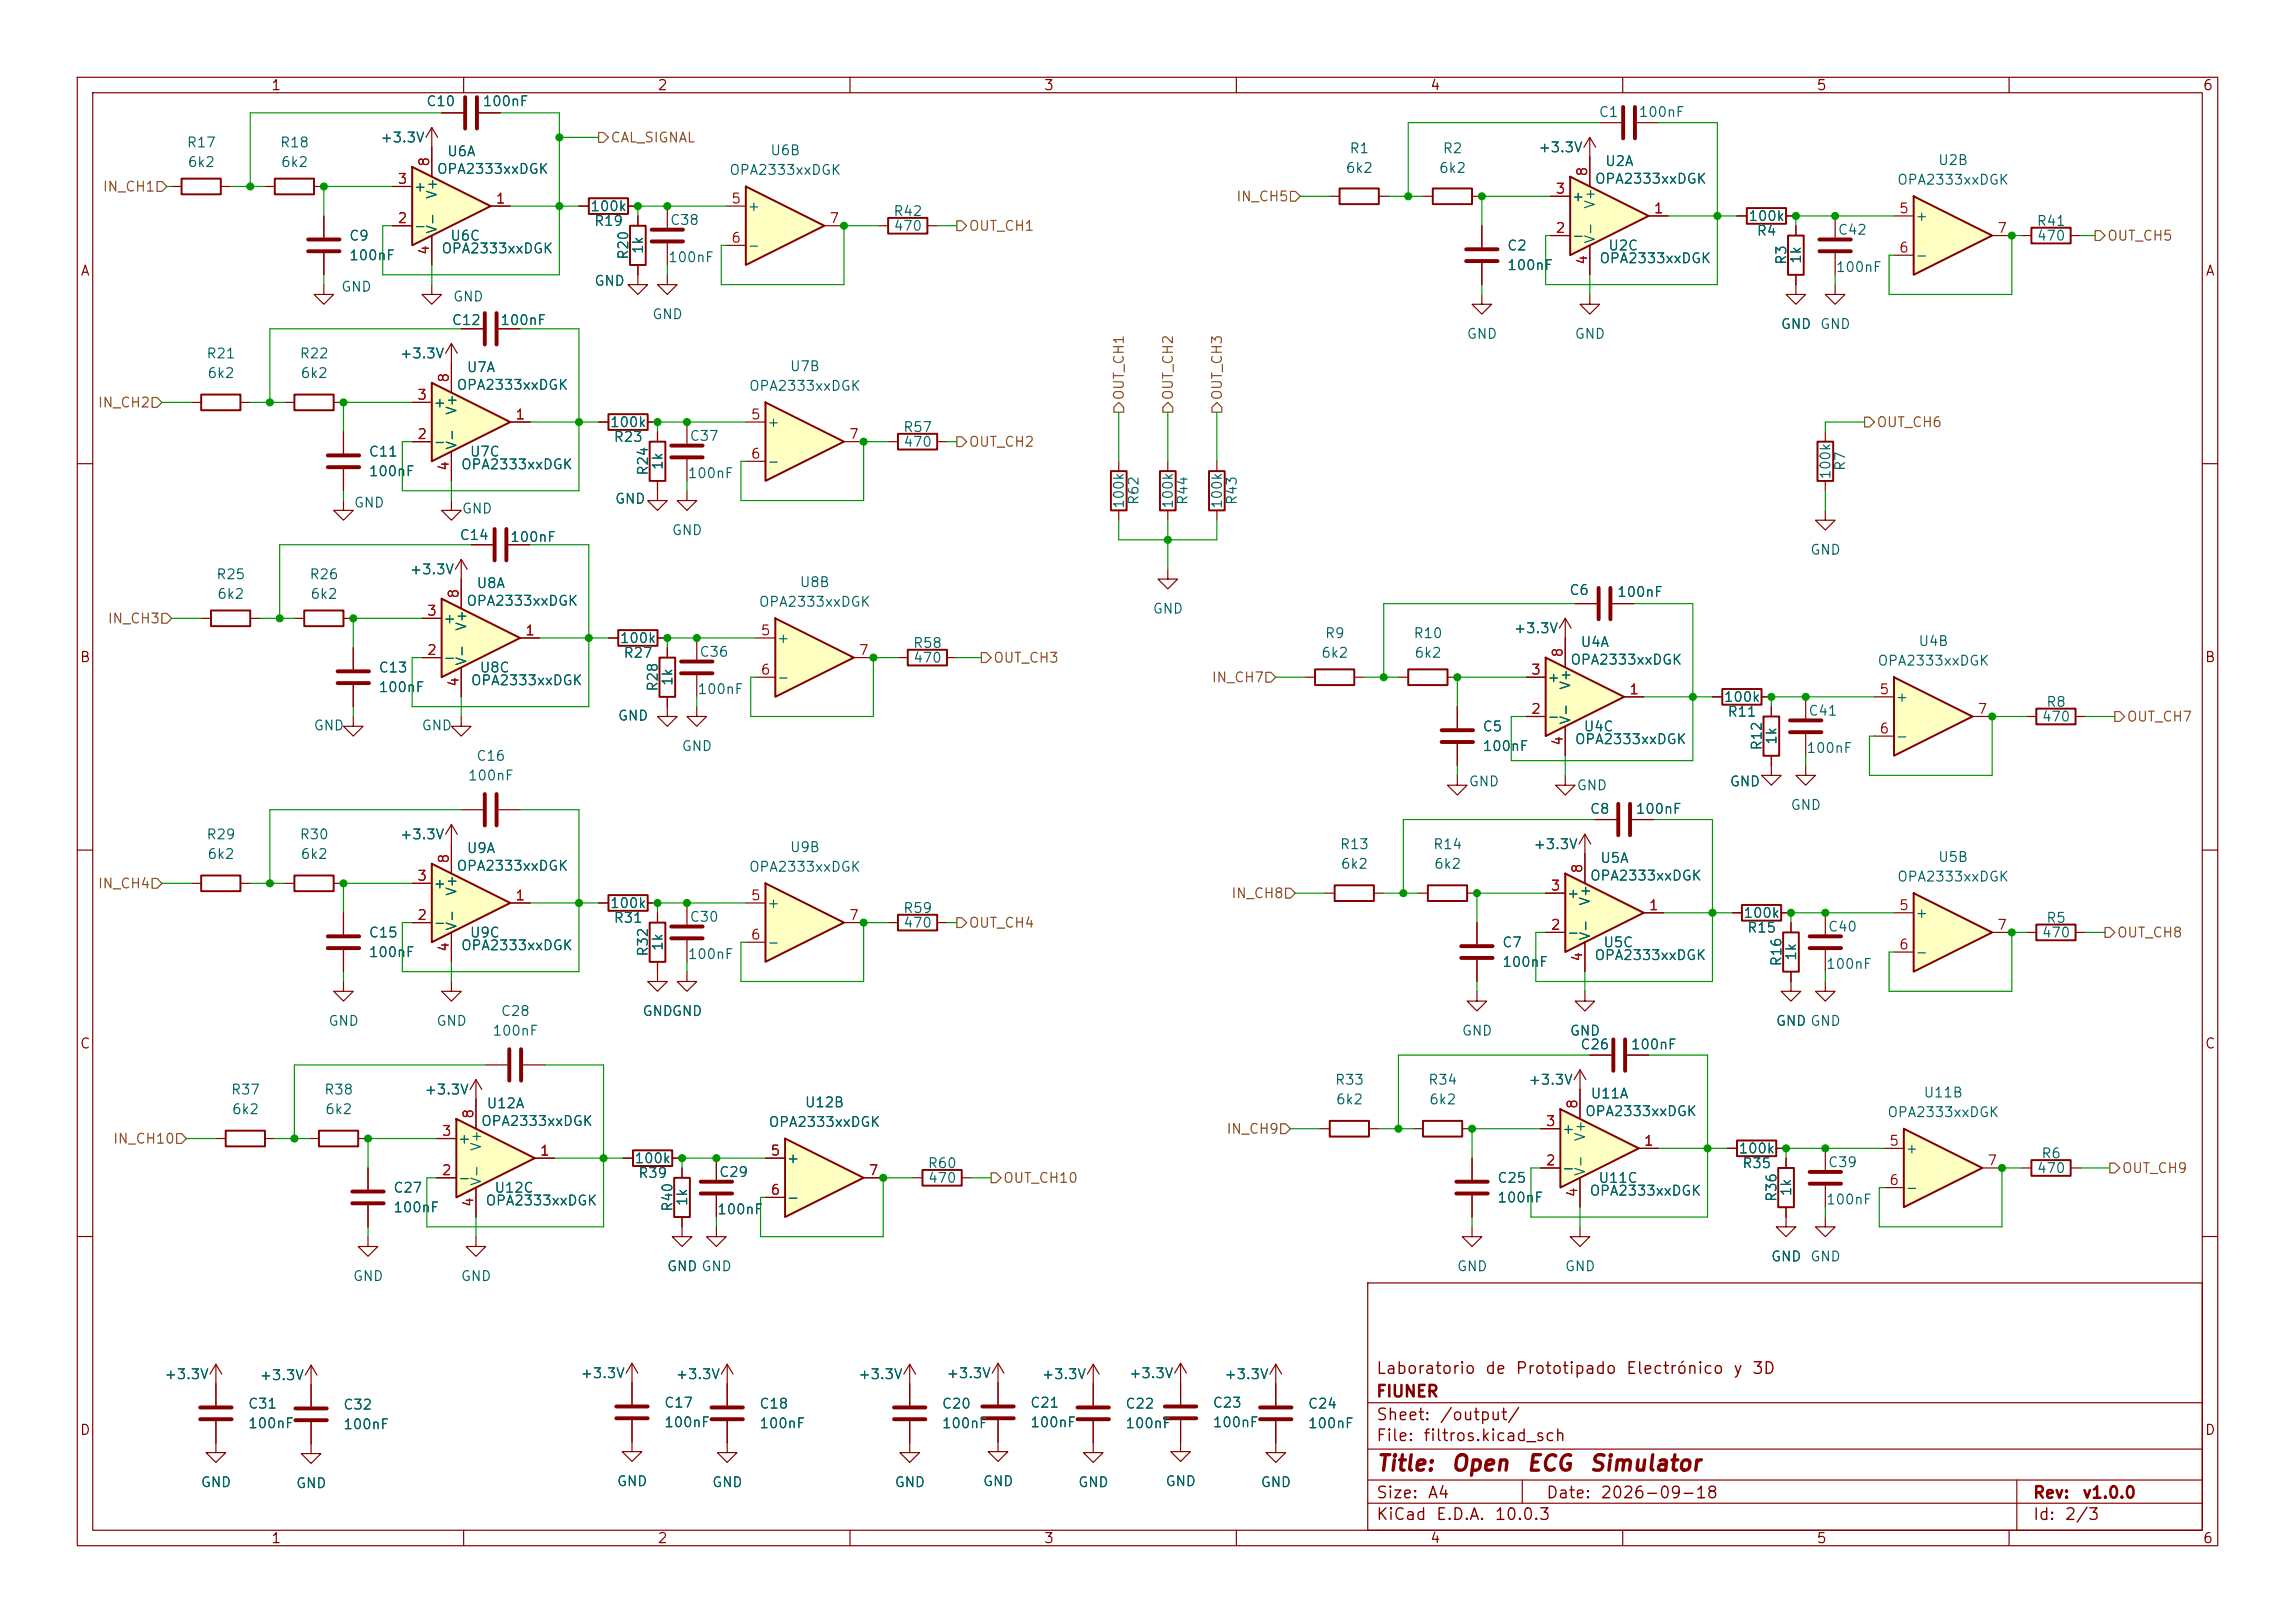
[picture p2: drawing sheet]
<svg xmlns="http://www.w3.org/2000/svg" width="297mm" height="210mm" viewBox="0 0 297 210" stroke-linecap="round" stroke-linejoin="round" font-family="sans-serif">
<defs><g id="words">
<g font-size="2" fill="#840000">
<text x="178" y="190.8">Title:</text>
<text x="187.7" y="190.8">Open</text>
<text x="197.4" y="190.8">ECG</text>
<text x="205.6" y="190.8">Simulator</text>
</g>
<g font-size="1.5" fill="#840000">
<text x="178" y="178.2">Laboratorio</text>
<text x="192.1" y="178.2">de</text>
<text x="196" y="178.2">Prototipado</text>
<text x="210.3" y="178.2">Electrónico</text>
<text x="224.2" y="178.2">y</text>
<text x="226.6" y="178.2">3D</text>
<text x="178" y="184.2">Sheet:</text>
<text x="178" y="181.2">FIUNER</text>
<text x="186.2" y="184.2">/output/</text>
<text x="178" y="186.9">File:</text>
<text x="184.1" y="186.9">filtros.kicad_sch</text>
<text x="178" y="197.1">KiCad</text>
<text x="178" y="194.3">Size:</text>
<text x="184.7" y="194.3">A4</text>
<text x="185.7" y="197.1">E.D.A.</text>
<text x="193.3" y="197.1">10.0.3</text>
<text x="200" y="194.3">Date:</text>
<text x="207" y="194.3">2026-09-18</text>
<text x="263" y="194.3">Rev:</text>
<text x="263" y="197.1">Id:</text>
<text x="267.1" y="197.1">2/3</text>
<text x="269.4" y="194.3">v1.0.0</text>
</g>
<g font-size="1.3" fill="#840000">
<text x="35" y="12">1</text>
<text x="85" y="12">2</text>
<text x="135" y="12">3</text>
<text x="185" y="12">4</text>
<text x="235" y="12">5</text>
<text x="285" y="12">6</text>
<text x="10.3" y="36">A</text>
<text x="285.3" y="36">A</text>
<text x="10.3" y="86">B</text>
<text x="285.3" y="86">B</text>
<text x="10.3" y="136">C</text>
<text x="285.3" y="136">C</text>
<text x="10.3" y="186">D</text>
<text x="285.3" y="186">D</text>
<text x="35" y="200">1</text>
<text x="85" y="200">2</text>
<text x="135" y="200">3</text>
<text x="185" y="200">4</text>
<text x="235" y="200">5</text>
<text x="285" y="200">6</text>
</g>
<g font-size="1.3" fill="#006464">
<text x="55.1" y="14.1">C10</text>
<text x="62.4" y="14.1">100nF</text>
<text x="206.8" y="15.4">C1</text>
<text x="212" y="15.4">100nF</text>
<text x="24.1" y="19.4">R17</text>
<text x="24.2" y="21.9">6k2</text>
<text x="36.2" y="19.4">R18</text>
<text x="36.3" y="21.9">6k2</text>
<text x="49.1" y="18.8">+3.3V</text>
<text x="56.5" y="22.8">OPA2333xxDGK</text>
<text x="57.8" y="20.5">U6A</text>
<text x="94.3" y="22.9">OPA2333xxDGK</text>
<text x="99.6" y="20.4">U6B</text>
<text x="174.1" y="22.7">6k2</text>
<text x="174.6" y="20.1">R1</text>
<text x="186.1" y="22.7">6k2</text>
<text x="186.6" y="20.1">R2</text>
<text x="199" y="20">+3.3V</text>
<text x="207.6" y="21.8">U2A</text>
<text x="250.7" y="21.7">U2B</text>
<text x="53.5" y="25.1">+</text>
<text x="56.9" y="25.9" transform="rotate(-90 56.9 25.9)">V+</text>
<text x="76.3" y="27.6">100k</text>
<text x="76.8" y="29.5">R19</text>
<text x="86.6" y="29.4">C38</text>
<text x="96.6" y="27.6">+</text>
<text x="115.5" y="28.3">R42</text>
<text x="203.3" y="26.4">+</text>
<text x="206.3" y="24.1">OPA2333xxDGK</text>
<text x="206.7" y="27.1" transform="rotate(-90 206.7 27.1)">V+</text>
<text x="226.2" y="28.9">100k</text>
<text x="245.4" y="24.2">OPA2333xxDGK</text>
<text x="247.8" y="28.9">+</text>
<text x="263.5" y="29.5">R41</text>
<text x="45.1" y="31.5">C9</text>
<text x="45.1" y="34">100nF</text>
<text x="53.5" y="30.2">-</text>
<text x="56.9" y="30.4" transform="rotate(-90 56.9 30.4)">V-</text>
<text x="57" y="33.1">OPA2333xxDGK</text>
<text x="58.2" y="31.5">U6C</text>
<text x="81.6" y="33.7" transform="rotate(-90 81.6 33.7)">R20</text>
<text x="83.5" y="33" transform="rotate(-90 83.5 33)">1k</text>
<text x="86.4" y="34.2">100nF</text>
<text x="96.6" y="32.7">-</text>
<text x="115.6" y="30.2">470</text>
<text x="195" y="32.7">C2</text>
<text x="195" y="35.3">100nF</text>
<text x="203.3" y="31.5">-</text>
<text x="206.7" y="31.6" transform="rotate(-90 206.7 31.6)">V-</text>
<text x="206.9" y="34.4">OPA2333xxDGK</text>
<text x="208" y="32.7">U2C</text>
<text x="227.3" y="30.8">R4</text>
<text x="231.5" y="34.4" transform="rotate(-90 231.5 34.4)">R3</text>
<text x="233.4" y="34.2" transform="rotate(-90 233.4 34.2)">1k</text>
<text x="237.5" y="35.5">100nF</text>
<text x="237.8" y="30.7">C42</text>
<text x="247.8" y="34">-</text>
<text x="263.5" y="31.5">470</text>
<text x="44.1" y="38.1">GND</text>
<text x="58.5" y="39.3">GND</text>
<text x="76.8" y="37.3">GND</text>
<text x="84.3" y="41.6">GND</text>
<text x="26.6" y="46.7">R21</text>
<text x="38.7" y="46.7">R22</text>
<text x="51.7" y="46.7">+3.3V</text>
<text x="58.4" y="42.4">C12</text>
<text x="64.7" y="42.4">100nF</text>
<text x="189.7" y="44.2">GND</text>
<text x="203.7" y="44.2">GND</text>
<text x="230.4" y="42.9">GND</text>
<text x="235.5" y="42.9">GND</text>
<text x="26.7" y="49.2">6k2</text>
<text x="38.8" y="49.2">6k2</text>
<text x="56" y="53">+</text>
<text x="59" y="50.8">OPA2333xxDGK</text>
<text x="59.4" y="53.8" transform="rotate(-90 59.4 53.8)">V+</text>
<text x="60.3" y="48.5">U7A</text>
<text x="96.8" y="50.9">OPA2333xxDGK</text>
<text x="102.1" y="48.3">U7B</text>
<text x="47.6" y="59.4">C11</text>
<text x="56" y="58.1">-</text>
<text x="59.4" y="58.3" transform="rotate(-90 59.4 58.3)">V-</text>
<text x="60.7" y="59.4">U7C</text>
<text x="78.9" y="55.6">100k</text>
<text x="79.3" y="57.5">R23</text>
<text x="89.2" y="57.4">C37</text>
<text x="99.2" y="55.6">+</text>
<text x="116.8" y="56.2">R57</text>
<text x="116.8" y="58.1">470</text>
<text x="45.7" y="66">GND</text>
<text x="47.6" y="61.9">100nF</text>
<text x="59.6" y="61">OPA2333xxDGK</text>
<text x="79.5" y="65.5">GND</text>
<text x="84.2" y="61.6" transform="rotate(-90 84.2 61.6)">R24</text>
<text x="86.1" y="60.9" transform="rotate(-90 86.1 60.9)">1k</text>
<text x="88.9" y="62.2">100nF</text>
<text x="99.2" y="60.7">-</text>
<text x="145.8" y="65.9" transform="rotate(-90 145.8 65.9)">100k</text>
<text x="147.7" y="65.4" transform="rotate(-90 147.7 65.4)">R62</text>
<text x="152.1" y="65.9" transform="rotate(-90 152.1 65.9)">100k</text>
<text x="154" y="65.4" transform="rotate(-90 154 65.4)">R44</text>
<text x="158.5" y="65.9" transform="rotate(-90 158.5 65.9)">100k</text>
<text x="160.4" y="65.4" transform="rotate(-90 160.4 65.4)">R43</text>
<text x="237.2" y="62.1" transform="rotate(-90 237.2 62.1)">100k</text>
<text x="239.1" y="61" transform="rotate(-90 239.1 61)">R7</text>
<text x="59.4" y="70.2">C14</text>
<text x="59.7" y="66.8">GND</text>
<text x="65.9" y="70.4">100nF</text>
<text x="86.9" y="69.6">GND</text>
<text x="27.9" y="75.3">R25</text>
<text x="28" y="77.8">6k2</text>
<text x="40" y="75.3">R26</text>
<text x="40.1" y="77.8">6k2</text>
<text x="52.9" y="74.6">+3.3V</text>
<text x="61.6" y="76.4">U8A</text>
<text x="103.4" y="76.3">U8B</text>
<text x="203" y="77.3">C6</text>
<text x="209.2" y="77.6">100nF</text>
<text x="234.2" y="72.1">GND</text>
<text x="57.3" y="81">+</text>
<text x="60.3" y="78.7">OPA2333xxDGK</text>
<text x="60.7" y="81.7" transform="rotate(-90 60.7 81.7)">V+</text>
<text x="80.1" y="83.5">100k</text>
<text x="98.1" y="78.8">OPA2333xxDGK</text>
<text x="100.5" y="83.5">+</text>
<text x="149.1" y="79.7">GND</text>
<text x="171.4" y="82.9">R9</text>
<text x="182.8" y="82.9">R10</text>
<text x="195.8" y="82.3">+3.3V</text>
<text x="248.2" y="83.9">U4B</text>
<text x="48.9" y="89.9">100nF</text>
<text x="48.9" y="87.3">C13</text>
<text x="57.3" y="86.1">-</text>
<text x="60.7" y="86.2" transform="rotate(-90 60.7 86.2)">V-</text>
<text x="60.8" y="89">OPA2333xxDGK</text>
<text x="62" y="87.3">U8C</text>
<text x="80.6" y="85.4">R27</text>
<text x="85.4" y="89.6" transform="rotate(-90 85.4 89.6)">R28</text>
<text x="87.3" y="88.9" transform="rotate(-90 87.3 88.9)">1k</text>
<text x="90.4" y="85.3">C36</text>
<text x="100.5" y="88.6">-</text>
<text x="118.1" y="84.2">R58</text>
<text x="118.1" y="86.1">470</text>
<text x="170.9" y="85.4">6k2</text>
<text x="183" y="85.4">6k2</text>
<text x="200.2" y="88.6">+</text>
<text x="203.1" y="86.3">OPA2333xxDGK</text>
<text x="203.5" y="89.4" transform="rotate(-90 203.5 89.4)">V+</text>
<text x="204.5" y="84">U4A</text>
<text x="242.9" y="86.4">OPA2333xxDGK</text>
<text x="40.5" y="94.8">GND</text>
<text x="54.5" y="94.8">GND</text>
<text x="79.9" y="93.6">GND</text>
<text x="90.2" y="90.1">100nF</text>
<text x="191.8" y="95">C5</text>
<text x="200.2" y="93.7">-</text>
<text x="203.5" y="93.9" transform="rotate(-90 203.5 93.9)">V-</text>
<text x="204.9" y="95">U4C</text>
<text x="223" y="91.1">100k</text>
<text x="223.5" y="93">R11</text>
<text x="233.9" y="92.9">C41</text>
<text x="245.2" y="91.1">+</text>
<text x="264.1" y="93.7">470</text>
<text x="264.7" y="91.8">R8</text>
<text x="60.5" y="101.3">100nF</text>
<text x="61.6" y="98.8">C16</text>
<text x="88.1" y="97.5">GND</text>
<text x="191.8" y="97.5">100nF</text>
<text x="203.7" y="96.6">OPA2333xxDGK</text>
<text x="228.3" y="97.2" transform="rotate(-90 228.3 97.2)">R12</text>
<text x="230.2" y="96.5" transform="rotate(-90 230.2 96.5)">1k</text>
<text x="233.7" y="97.7">100nF</text>
<text x="245.2" y="96.2">-</text>
<text x="190" y="102.1">GND</text>
<text x="204" y="102.6">GND</text>
<text x="205.7" y="105.6">C8</text>
<text x="211.6" y="105.6">100nF</text>
<text x="223.8" y="102.1">GND</text>
<text x="231.6" y="105.1">GND</text>
<text x="26.6" y="108.9">R29</text>
<text x="26.7" y="111.5">6k2</text>
<text x="38.7" y="108.9">R30</text>
<text x="38.8" y="111.5">6k2</text>
<text x="51.7" y="108.9">+3.3V</text>
<text x="59" y="113">OPA2333xxDGK</text>
<text x="60.3" y="110.7">U9A</text>
<text x="96.8" y="113.1">OPA2333xxDGK</text>
<text x="102.1" y="110.6">U9B</text>
<text x="173.3" y="110.2">R13</text>
<text x="173.4" y="112.7">6k2</text>
<text x="185.4" y="110.2">R14</text>
<text x="185.5" y="112.7">6k2</text>
<text x="198.4" y="110.2">+3.3V</text>
<text x="207" y="112">U5A</text>
<text x="250.7" y="111.8">U5B</text>
<text x="56" y="115.3">+</text>
<text x="59.4" y="116" transform="rotate(-90 59.4 116)">V+</text>
<text x="78.9" y="117.8">100k</text>
<text x="79.3" y="119.7">R31</text>
<text x="89.2" y="119.6">C30</text>
<text x="99.2" y="117.8">+</text>
<text x="116.8" y="118.4">R59</text>
<text x="202.7" y="116.5">+</text>
<text x="205.7" y="114.3">OPA2333xxDGK</text>
<text x="206.1" y="117.3" transform="rotate(-90 206.1 117.3)">V+</text>
<text x="225.5" y="119.1">100k</text>
<text x="245.4" y="114.4">OPA2333xxDGK</text>
<text x="247.8" y="119.1">+</text>
<text x="264.7" y="119.7">R5</text>
<text x="47.6" y="124.2">100nF</text>
<text x="47.6" y="121.6">C15</text>
<text x="56" y="120.4">-</text>
<text x="59.4" y="120.5" transform="rotate(-90 59.4 120.5)">V-</text>
<text x="59.6" y="123.3">OPA2333xxDGK</text>
<text x="60.7" y="121.6">U9C</text>
<text x="84.2" y="123.9" transform="rotate(-90 84.2 123.9)">R32</text>
<text x="86.1" y="123.1" transform="rotate(-90 86.1 123.1)">1k</text>
<text x="88.9" y="124.4">100nF</text>
<text x="99.2" y="122.9">-</text>
<text x="116.8" y="120.4">470</text>
<text x="194.3" y="122.9">C7</text>
<text x="194.3" y="125.4">100nF</text>
<text x="202.7" y="121.6">-</text>
<text x="206.1" y="121.8" transform="rotate(-90 206.1 121.8)">V-</text>
<text x="206.3" y="124.5">OPA2333xxDGK</text>
<text x="207.4" y="122.9">U5C</text>
<text x="226" y="121">R15</text>
<text x="230.8" y="125.1" transform="rotate(-90 230.8 125.1)">R16</text>
<text x="232.7" y="124.4" transform="rotate(-90 232.7 124.4)">1k</text>
<text x="236.2" y="125.7">100nF</text>
<text x="236.5" y="120.9">C40</text>
<text x="247.8" y="124.2">-</text>
<text x="264.1" y="121.6">470</text>
<text x="64.7" y="131.8">C28</text>
<text x="83.1" y="131.8">GNDGND</text>
<text x="42.4" y="133.1">GND</text>
<text x="56.4" y="133.1">GND</text>
<text x="63.6" y="134.3">100nF</text>
<text x="189.1" y="134.3">GND</text>
<text x="203.1" y="134.3">GND</text>
<text x="204.4" y="136.1">C26</text>
<text x="211" y="136.1">100nF</text>
<text x="229.7" y="133.1">GND GND</text>
<text x="229.7" y="133.1">GND</text>
<text x="29.8" y="141.9">R37</text>
<text x="41.9" y="141.9">R38</text>
<text x="54.8" y="141.9">+3.3V</text>
<text x="62.9" y="143.7">U12A</text>
<text x="104.1" y="143.6">U12B</text>
<text x="172.7" y="140.7">R33</text>
<text x="172.8" y="143.2">6k2</text>
<text x="184.7" y="140.7">R34</text>
<text x="184.9" y="143.2">6k2</text>
<text x="197.7" y="140.7">+3.3V</text>
<text x="205.8" y="142.4">U11A</text>
<text x="248.8" y="142.3">U11B</text>
<text x="29.9" y="144.5">6k2</text>
<text x="42" y="144.5">6k2</text>
<text x="59.2" y="148.3">+</text>
<text x="62.2" y="146">OPA2333xxDGK</text>
<text x="62.6" y="149" transform="rotate(-90 62.6 149)">V+</text>
<text x="99.4" y="146.1">OPA2333xxDGK</text>
<text x="202.1" y="147">+</text>
<text x="205" y="144.7">OPA2333xxDGK</text>
<text x="205.4" y="147.8" transform="rotate(-90 205.4 147.8)">V+</text>
<text x="224.9" y="149.6">100k</text>
<text x="244.2" y="144.9">OPA2333xxDGK</text>
<text x="246.5" y="149.6">+</text>
<text x="50.8" y="154.6">C27</text>
<text x="59.2" y="153.4">-</text>
<text x="62.6" y="153.5" transform="rotate(-90 62.6 153.5)">V-</text>
<text x="63.9" y="154.6">U12C</text>
<text x="82" y="150.8">100k</text>
<text x="82.5" y="152.7">R39</text>
<text x="93" y="152.6">C29</text>
<text x="101.7" y="150.8">+</text>
<text x="101.7" y="155.9">-</text>
<text x="120" y="151.5">R60</text>
<text x="120" y="153.4">470</text>
<text x="193.7" y="155.9">100nF</text>
<text x="193.7" y="153.4">C25</text>
<text x="202.1" y="152.1">-</text>
<text x="205.4" y="152.3" transform="rotate(-90 205.4 152.3)">V-</text>
<text x="205.6" y="155">OPA2333xxDGK</text>
<text x="206.8" y="153.4">U11C</text>
<text x="225.4" y="151.5">R35</text>
<text x="230.2" y="155.6" transform="rotate(-90 230.2 155.6)">R36</text>
<text x="232.1" y="154.9" transform="rotate(-90 232.1 154.9)">1k</text>
<text x="236.5" y="151.3">C39</text>
<text x="246.5" y="154.6">-</text>
<text x="263.5" y="152.1">470</text>
<text x="264.1" y="150.2">R6</text>
<text x="50.8" y="157.2">100nF</text>
<text x="62.7" y="156.3">OPA2333xxDGK</text>
<text x="87.3" y="156.9" transform="rotate(-90 87.3 156.9)">R40</text>
<text x="89.2" y="156.2" transform="rotate(-90 89.2 156.2)">1k</text>
<text x="92.7" y="157.4">100nF</text>
<text x="236.2" y="156.2">100nF</text>
<text x="45.6" y="166.1">GND</text>
<text x="59.6" y="166.1">GND</text>
<text x="86.2" y="164.8">GND GND</text>
<text x="86.2" y="164.8">GND</text>
<text x="188.5" y="164.8">GND</text>
<text x="202.4" y="164.8">GND</text>
<text x="229.1" y="163.5">GND</text>
<text x="234.2" y="163.5">GND</text>
<text x="21.2" y="178.8">+3.3V</text>
<text x="33.5" y="178.9">+3.3V</text>
<text x="75" y="178.6">+3.3V</text>
<text x="87.4" y="178.8">+3.3V</text>
<text x="111" y="178.8">+3.3V</text>
<text x="122.4" y="178.6">+3.3V</text>
<text x="134.7" y="178.8">+3.3V</text>
<text x="146" y="178.6">+3.3V</text>
<text x="158.3" y="178.8">+3.3V</text>
<text x="32" y="185.1">100nF</text>
<text x="32" y="182.6">C31</text>
<text x="44.3" y="185.2">100nF</text>
<text x="44.3" y="182.7">C32</text>
<text x="85.9" y="185">100nF</text>
<text x="85.9" y="182.5">C17</text>
<text x="98.2" y="185.1">100nF</text>
<text x="98.2" y="182.6">C18</text>
<text x="121.8" y="185.1">100nF</text>
<text x="121.8" y="182.6">C20</text>
<text x="133.2" y="185">100nF</text>
<text x="133.2" y="182.5">C21</text>
<text x="145.6" y="185.1">100nF</text>
<text x="145.6" y="182.6">C22</text>
<text x="156.9" y="185">100nF</text>
<text x="156.9" y="182.5">C23</text>
<text x="169.2" y="185.1">100nF</text>
<text x="169.2" y="182.6">C24</text>
<text x="25.9" y="192.7">GND</text>
<text x="38.2" y="192.9">GND</text>
<text x="79.8" y="192.6">GND</text>
<text x="92.1" y="192.7">GND</text>
<text x="115.7" y="192.7">GND</text>
<text x="127.1" y="192.6">GND</text>
<text x="139.4" y="192.7">GND</text>
<text x="150.7" y="192.6">GND</text>
<text x="163.1" y="192.7">GND</text>
</g>
<g font-size="1.3" fill="#a90000">
<text x="55.9" y="21.7" transform="rotate(-90 55.9 21.7)">8</text>
<text x="205.7" y="22.9" transform="rotate(-90 205.7 22.9)">8</text>
<text x="51.4" y="29.2">2</text>
<text x="51.4" y="24.1">3</text>
<text x="64.1" y="26.6">1</text>
<text x="94.5" y="26.6">5</text>
<text x="107.2" y="29.2">7</text>
<text x="201.2" y="25.4">3</text>
<text x="213.9" y="27.9">1</text>
<text x="245.7" y="27.9">5</text>
<text x="55.9" y="33.1" transform="rotate(-90 55.9 33.1)">4</text>
<text x="94.5" y="31.7">6</text>
<text x="201.2" y="30.5">2</text>
<text x="205.7" y="34.4" transform="rotate(-90 205.7 34.4)">4</text>
<text x="245.7" y="33">6</text>
<text x="258.4" y="30.5">7</text>
<text x="53.9" y="52">3</text>
<text x="58.4" y="49.6" transform="rotate(-90 58.4 49.6)">8</text>
<text x="53.9" y="57.1">2</text>
<text x="66.6" y="54.6">1</text>
<text x="97.1" y="54.6">5</text>
<text x="97.1" y="59.7">6</text>
<text x="109.8" y="57.1">7</text>
<text x="58.4" y="61" transform="rotate(-90 58.4 61)">4</text>
<text x="59.7" y="77.5" transform="rotate(-90 59.7 77.5)">8</text>
<text x="55.2" y="80">3</text>
<text x="67.9" y="82.5">1</text>
<text x="98.4" y="82.5">5</text>
<text x="55.2" y="85.1">2</text>
<text x="59.7" y="89" transform="rotate(-90 59.7 89)">4</text>
<text x="98.4" y="87.6">6</text>
<text x="111.1" y="85.1">7</text>
<text x="198" y="87.6">3</text>
<text x="202.5" y="85.2" transform="rotate(-90 202.5 85.2)">8</text>
<text x="198" y="92.7">2</text>
<text x="210.7" y="90.1">1</text>
<text x="243.1" y="90.1">5</text>
<text x="243.1" y="95.2">6</text>
<text x="255.8" y="92.7">7</text>
<text x="202.5" y="96.6" transform="rotate(-90 202.5 96.6)">4</text>
<text x="58.4" y="111.8" transform="rotate(-90 58.4 111.8)">8</text>
<text x="205.1" y="113.1" transform="rotate(-90 205.1 113.1)">8</text>
<text x="53.9" y="119.4">2</text>
<text x="53.9" y="114.3">3</text>
<text x="66.6" y="116.8">1</text>
<text x="97.1" y="116.8">5</text>
<text x="109.8" y="119.4">7</text>
<text x="200.6" y="115.5">3</text>
<text x="213.3" y="118.1">1</text>
<text x="245.7" y="118.1">5</text>
<text x="58.4" y="123.3" transform="rotate(-90 58.4 123.3)">4</text>
<text x="97.1" y="121.9">6</text>
<text x="200.6" y="120.6">2</text>
<text x="205.1" y="124.5" transform="rotate(-90 205.1 124.5)">4</text>
<text x="245.7" y="123.2">6</text>
<text x="258.4" y="120.6">7</text>
<text x="204.4" y="143.6" transform="rotate(-90 204.4 143.6)">8</text>
<text x="57.1" y="147.3">3</text>
<text x="61.6" y="144.9" transform="rotate(-90 61.6 144.9)">8</text>
<text x="69.8" y="149.8">1</text>
<text x="99.6" y="149.8">5</text>
<text x="200" y="146">3</text>
<text x="212.7" y="148.6">1</text>
<text x="244.4" y="148.6">5</text>
<text x="57.1" y="152.4">2</text>
<text x="99.6" y="154.9">6</text>
<text x="112.3" y="152.4">7</text>
<text x="200" y="151.1">2</text>
<text x="204.4" y="155" transform="rotate(-90 204.4 155)">4</text>
<text x="244.4" y="153.6">6</text>
<text x="257.1" y="151.1">7</text>
<text x="61.6" y="156.3" transform="rotate(-90 61.6 156.3)">4</text>
</g>
<g font-size="1.3" fill="#725600">
<text x="78.9" y="18.8">CAL_SIGNAL</text>
<text x="13.2" y="25.1">IN_CH1</text>
<text x="159.9" y="26.4">IN_CH5</text>
<text x="125.3" y="30.2">OUT_CH1</text>
<text x="272.6" y="31.5">OUT_CH5</text>
<text x="12.6" y="53">IN_CH2</text>
<text x="145.8" y="51.9" transform="rotate(-90 145.8 51.9)">OUT_CH1</text>
<text x="152.1" y="51.9" transform="rotate(-90 152.1 51.9)">OUT_CH2</text>
<text x="158.5" y="51.9" transform="rotate(-90 158.5 51.9)">OUT_CH3</text>
<text x="125.3" y="58.1">OUT_CH2</text>
<text x="242.8" y="55.6">OUT_CH6</text>
<text x="13.8" y="81">IN_CH3</text>
<text x="128.5" y="86.1">OUT_CH3</text>
<text x="156.7" y="88.6">IN_CH7</text>
<text x="275.1" y="93.7">OUT_CH7</text>
<text x="12.6" y="115.3">IN_CH4</text>
<text x="159.3" y="116.5">IN_CH8</text>
<text x="125.3" y="120.4">OUT_CH4</text>
<text x="273.9" y="121.6">OUT_CH8</text>
<text x="14.5" y="148.3">IN_CH10</text>
<text x="158.6" y="147">IN_CH9</text>
<text x="129.7" y="153.4">OUT_CH10</text>
<text x="274.5" y="152.1">OUT_CH9</text>
</g>
</g></defs>
<g fill="none" stroke="#840000" stroke-width=".15">
<path d="M10 10h277v190h-277zM12 12h273v186h-273zM60 10v2M110 10v2M160 10v2M210 10v2M260 10v2M10 60h2M236.2 66v1.3h1.3l-1.3 1.3-1.3-1.3h1.3M285 60h2M10 110h2M285 110h2"/>
<path d="M10 160h2M177 166h108v32h-108zM285 160h2M60 198v2M110 198v2M160 198v2M177 194.5h108M177 191.5h108M177 187.5h108M177 181.5h108M197 191.5v3M210 198v2"/>
<path d="M260 198v2M261 191.5v6.5"/>
</g>
<path d="M247.6 25.4l10.2 5.1-10.2 5.1z" fill="#ffffc2"/>
<path d="M247.6 25.4l10.2 5.1-10.2 5.1zM224.8 147.6h5.1v2h-5.1zM230.1 151.1h2.1v5.1h-2.1z" fill="none" stroke="#840000" stroke-width=".25"/>
<path d="M82.5 35.6v1.2h1.3l-1.3 1.3-1.2-1.3h1.2M205.7 20.3v3.8M205.7 31.8v3.8M245.1 27.9h2.5M245.1 33h2.5M257.8 30.5h2.5M206.4 106h2.8M211.2 106h2.8M223.5 148.6h1.3M229.9 148.6h1.2M231.1 149.9v1.2M231.1 156.2v1.3" fill="none" stroke="#840000" stroke-width=".15"/>
<path d="M209.4 104v4.1M210.9 104v4.1" fill="none" stroke="#840000" stroke-width=".51"/>
<path d="M202.6 113l10.1 5.1-10.1 5.1z" fill="#ffffc2"/>
<path d="M170.2 86.6h5.1v2h-5.1zM222.9 89.2h5.1v2h-5.1zM228.2 92.7h2.1v5.1h-2.1zM202.6 113l10.1 5.1-10.1 5.1z" fill="none" stroke="#840000" stroke-width=".25"/>
<g fill="none" stroke="#840000" stroke-width=".15">
<path d="M168.9 87.6h1.3M175.3 87.6h1.2M221.6 90.2h1.3M228 90.2h1.2M229.2 97.8v2.5h1.3l-1.3 1.3-1.2-1.3h1.2M229.2 91.4v1.3M200 115.6h2.6M205.1 110.5v3.8M212.7 118.1h2.6M200 120.7h2.6M205.1 121.9v3.8M236.2 148.6v2.8"/>
<path d="M236.2 153.4v2.8"/>
</g>
<path d="M234.2 153.2h4.1M234.2 151.6h4.1" fill="none" stroke="#840000" stroke-width=".51"/>
<path d="M203.2 22.9l10.2 5-10.2 5.1z" fill="#ffffc2"/>
<path d="M203.2 22.9l10.2 5-10.2 5.1z" fill="none" stroke="#840000" stroke-width=".25"/>
<path d="M200.7 30.5h2.5M200.7 25.4h2.5M213.4 27.9h2.5M233.7 99.1v1.2h1.2l-1.2 1.3-1.3-1.3h1.3" fill="none" stroke="#840000" stroke-width=".15"/>
<path d="M55.9 49.5l10.1 5.1-10.1 5.1z" fill="#ffffc2"/>
<path d="M55.9 49.5l10.1 5.1-10.1 5.1z" fill="none" stroke="#840000" stroke-width=".25"/>
<path d="M207 15.9h2.8M211.8 15.9h2.8M53.3 57.2h2.6M53.3 52.1h2.6M58.4 47v3.8M58.4 58.4v3.8M66 54.6h2.6M203.8 78.1h2.8M208.7 78.1h2.8" fill="none" stroke="#840000" stroke-width=".15"/>
<path d="M210.1 13.8v4.1M211.6 13.8v4.1M206.9 76.1v4M208.4 76.1v4" fill="none" stroke="#840000" stroke-width=".51"/>
<path d="M247.6 115.6l10.2 5.1-10.2 5z" fill="#ffffc2"/>
<path d="M172.7 114.6h5.1v2h-5.1zM247.6 115.6l10.2 5.1-10.2 5z" fill="none" stroke="#840000" stroke-width=".25"/>
<path d="M202.6 80l-.8 1.3M202.6 80l.7 1.3M202.6 80v2.6M171.4 115.6h1.3M177.8 115.6h1.3M202.6 100.3v1.3h1.2l-1.2 1.3-1.3-1.3h1.3M245.1 118.1h2.5M231.8 127v1.3h1.2l-1.2 1.2-1.3-1.2h1.3M245.1 123.2h2.5M257.8 120.7h2.5" fill="none" stroke="#840000" stroke-width=".15"/>
<path d="M200 85.1l10.2 5.1-10.2 5.1z" fill="#ffffc2"/>
<path d="M200 85.1l10.2 5.1-10.2 5.1zM225.4 117.1h5.1v2h-5.1zM230.8 120.7h2v5h-2z" fill="none" stroke="#840000" stroke-width=".25"/>
<path d="M58.4 64.8v1.2h1.3l-1.3 1.3-1.3-1.3h1.3M197.5 92.7h2.5M197.5 87.6h2.5M202.6 82.6v3.8M202.6 94v3.8M210.2 90.2h2.5M224.2 118.1h1.2M230.5 118.1h1.3M231.8 119.4v1.3M231.8 125.7v1.3M236.2 127v1.3h1.3l-1.3 1.2-1.3-1.2h1.3" fill="none" stroke="#840000" stroke-width=".15"/>
<path d="M55.9 111.8l10.1 5-10.1 5.1z" fill="#ffffc2"/>
<path d="M226.1 26.9h5v2.1h-5zM55.9 111.8l10.1 5-10.1 5.1zM263.5 119.6h5.1v2.1h-5.1zM172.1 145h5.1v2.1h-5.1z" fill="none" stroke="#840000" stroke-width=".25"/>
<path d="M86.4 35.6v1.2h1.2l-1.2 1.3-1.3-1.3h1.3M224.8 27.9h1.3M231.1 27.9h1.3M53.3 119.4h2.6M53.3 114.3h2.6M66 116.8h2.6M262.3 120.7h1.2M268.6 120.7h1.3M170.8 146.1h1.3M177.2 146.1h1.2" fill="none" stroke="#840000" stroke-width=".15"/>
<path d="M96.5 24.1l10.2 5.1-10.2 5.1z" fill="#ffffc2"/>
<path d="M96.5 24.1l10.2 5.1-10.2 5.1z" fill="none" stroke="#840000" stroke-width=".25"/>
<path d="M94 26.7h2.5M94 31.8h2.5M106.7 29.2h2.5M204.5 141v3.8M204.5 152.4v3.8" fill="none" stroke="#840000" stroke-width=".15"/>
<path d="M201.9 143.5l10.2 5.1-10.2 5.1z" fill="#ffffc2"/>
<path d="M201.9 143.5l10.2 5.1-10.2 5.1z" fill="none" stroke="#840000" stroke-width=".25"/>
<path d="M199.4 151.1h2.5M199.4 146.1h2.5M212.1 148.6h2.5" fill="none" stroke="#840000" stroke-width=".15"/>
<path d="M53.3 21.6l10.2 5.1-10.2 5.1z" fill="#ffffc2"/>
<path d="M53.3 21.6l10.2 5.1-10.2 5.1zM84.1 57.2h2v5h-2zM182.2 86.6h5.1v2h-5.1zM184.1 145h5.1v2.1h-5.1zM262.9 150.1h5.1v2h-5.1z" fill="none" stroke="#840000" stroke-width=".25"/>
<g fill="none" stroke="#840000" stroke-width=".15">
<path d="M55.9 19.1v3.8M57.1 14.6h2.8M62 14.6h2.8M50.8 29.2h2.5M50.8 24.1h2.5M55.9 30.5v3.8M63.5 26.7h2.5M85.1 55.9v1.3M88.9 54.6v2.8M88.9 59.4v2.8M85.1 62.2v2.6h1.3l-1.3 1.2-1.3-1.2h1.3M181 87.6h1.2"/>
<path d="M187.3 87.6h1.3M188.6 91.4v2.8M188.6 96.3v2.8M44.4 118.1v2.8M236.2 118.1v2.8M44.4 122.9v2.8M191.1 128.3v1.2h1.3l-1.3 1.3-1.2-1.3h1.2M204.5 138.4l-.8 1.3M204.5 138.4l.7 1.3M204.5 138.4v2.6M205.1 128.3v1.2h1.3l-1.3 1.3-1.3-1.3h1.3M205.7 136.5h2.8"/>
<path d="M210.6 136.5h2.8M236.2 122.9v2.8M182.9 146.1h1.2M189.2 146.1h1.3M190.5 149.9v2.8M190.5 154.7v2.8M261.6 151.1h1.3M268 151.1h1.2"/>
</g>
<g fill="none" stroke="#840000" stroke-width=".51">
<path d="M60.2 12.6v4M61.7 12.6v4M86.9 59.2h4M86.9 57.7h4M186.6 94.5h4M186.6 96h4M42.4 121.2h4.1M42.4 122.7h4.1M208.8 134.5v4.1M210.3 134.5v4.1M234.2 121.2h4.1M234.2 122.7h4.1"/>
<path d="M188.5 152.9h4M188.5 154.4h4"/>
</g>
<path d="M246.4 146.1l10.1 5-10.1 5.1z" fill="#ffffc2"/>
<path d="M231.4 30.5h2v5.1h-2zM235.2 57.2h2v5h-2zM184.8 114.6h5.1v2h-5.1zM246.4 146.1l10.1 5-10.1 5.1z" fill="none" stroke="#840000" stroke-width=".25"/>
<g fill="none" stroke="#840000" stroke-width=".15">
<path d="M205.7 17.8l-.7 1.3M205.7 17.8l.8 1.3M205.7 17.8v2.5M55.9 36.8v1.3h1.2l-1.2 1.3-1.3-1.3h1.3M232.4 35.6v2.5h1.3l-1.3 1.3-1.3-1.3h1.3M232.4 29.2v1.3M237.5 36.8v1.3h1.3l-1.3 1.3-1.3-1.3h1.3M237.5 27.9v2.8M237.5 32.8v2.8M59.7 42.5h2.8M64.5 42.5h2.8M236.2 55.9v1.3"/>
<path d="M236.2 62.2v1.3M183.5 115.6h1.3M189.9 115.6h1.2M191.1 119.4v2.8M191.1 124.2v2.8M61.6 142.2v3.9M61.6 153.7v3.8M243.8 148.6h2.6M243.8 153.7h2.6M256.5 151.1h2.6"/>
</g>
<path d="M235.5 32.5h4M235.5 31h4M62.7 40.5v4.1M64.3 40.5v4.1M189.1 122.4h4.1M189.1 124h4.1" fill="none" stroke="#840000" stroke-width=".51"/>
<path d="M59.1 144.8l10.1 5.1-10.1 5z" fill="#ffffc2"/>
<path d="M185.4 24.4h5.1v2h-5.1zM78.7 53.6h5.1v2h-5.1zM59.1 144.8l10.1 5.1-10.1 5z" fill="none" stroke="#840000" stroke-width=".25"/>
<path d="M184.1 25.4h1.3M190.5 25.4h1.3M58.4 44.5l-.7 1.2M58.4 44.5l.8 1.2M58.4 44.5v2.5M77.5 54.6h1.2M83.8 54.6h1.3M56.5 152.4h2.6M56.5 147.3h2.6M69.2 149.9h2.6" fill="none" stroke="#840000" stroke-width=".15"/>
<path d="M245.1 87.6l10.2 5.1-10.2 5.1z" fill="#ffffc2"/>
<path d="M81.5 29.2h2.1v5.1h-2.1zM173.4 24.4h5v2h-5zM262.9 29.5h5.1v2h-5.1zM245.1 87.6l10.2 5.1-10.2 5.1zM263.5 91.7h5.1v2h-5.1zM41.3 146.3h5.1v2h-5.1z" fill="none" stroke="#840000" stroke-width=".25"/>
<g fill="none" stroke="#840000" stroke-width=".15">
<path d="M82.5 27.9v1.3M82.5 34.3v1.3M86.4 26.7v2.8M86.4 31.5v2.8M172.1 25.4h1.3M178.4 25.4h1.3M191.8 38.1v1.3h1.2l-1.2 1.2-1.3-1.2h1.3M191.8 29.2v2.8M191.8 34v2.8M205.7 38.1v1.3h1.3l-1.3 1.2-1.2-1.2h1.2M261.6 30.5h1.3M268 30.5h1.2"/>
<path d="M88.9 63.5v1.3h1.3l-1.3 1.2-1.3-1.2h1.3M233.7 90.2v2.8M233.7 95v2.8M242.6 90.2h2.5M242.6 95.3h2.5M255.3 92.7h2.5M262.3 92.7h1.2M268.6 92.7h1.3M188.6 100.3v1.3h1.3l-1.3 1.3-1.3-1.3h1.3M205.1 108l-.8 1.2M205.1 108l.8 1.2M205.1 108v2.5"/>
<path d="M40 147.3h1.3M46.4 147.3h1.2M47.6 151.1v2.8M47.6 156v2.8"/>
</g>
<path d="M84.3 31.2h4.1M84.3 29.7h4.1M189.7 32.3h4.1M189.7 33.8h4.1M231.6 94.7h4.1M231.6 93.2h4.1M45.6 154.2h4.1M45.6 155.7h4.1" fill="none" stroke="#840000" stroke-width=".51"/>
<path d="M99.1 52.1l10.1 5.1-10.1 5z" fill="#ffffc2"/>
<path d="M23.5 23.1h5.1v2h-5.1zM35.6 23.1h5v2h-5zM76.2 25.7h5.1v2h-5.1zM26 51.1h5.1v2h-5.1zM38.1 51.1h5.1v2h-5.1zM99.1 52.1l10.1 5.1-10.1 5zM27.3 79h5.1v2h-5.1zM39.4 79h5v2h-5z" fill="none" stroke="#840000" stroke-width=".25"/>
<g fill="none" stroke="#840000" stroke-width=".15">
<path d="M55.9 16.5l-.8 1.3M55.9 16.5l.7 1.3M55.9 16.5v2.6M22.2 24.1h1.3M28.6 24.1h1.2M34.3 24.1h1.3M40.6 24.1h1.3M41.9 36.8v1.3h1.3l-1.3 1.3-1.3-1.3h1.3M41.9 27.9v2.8M41.9 32.8v2.8M74.9 26.7h1.3M81.3 26.7h1.2"/>
<path d="M24.8 52.1h1.2M31.1 52.1h1.3M36.8 52.1h1.3M43.2 52.1h1.2M44.4 55.9v2.8M96.5 54.6h2.6M96.5 59.7h2.6M109.2 57.2h2.6M44.4 64.8v1.2h1.3l-1.3 1.3-1.2-1.3h1.2M44.4 60.7v2.8M59.7 72.4l-.8 1.3M59.7 72.4l.8 1.3"/>
<path d="M59.7 72.4v2.5M61 70.5h2.8M65.8 70.5h2.8M26 80h1.3M32.4 80h1.3M38.1 80h1.3M44.4 80h1.3M45.7 92.7v1.3h1.3l-1.3 1.3-1.3-1.3h1.3M45.7 83.8v2.8M45.7 88.6v2.8M59.7 92.7v1.3h1.3l-1.3 1.3-1.3-1.3h1.3M58.4 106.7l-.7 1.3"/>
<path d="M58.4 106.7l.8 1.3M58.4 106.7v2.5M59.7 104.8h2.8M64.5 104.8h2.8M44.4 127v1.3h1.3l-1.3 1.2-1.2-1.2h1.2M58.4 127v1.3h1.3l-1.3 1.2-1.3-1.2h1.3M61.6 139.7l-.8 1.3M61.6 139.7l.8 1.3M61.6 139.7v2.5M62.9 137.8h2.8M67.7 137.8h2.8"/>
</g>
<path d="M39.9 31h4M39.9 32.5h4M42.4 58.9h4.1M42.4 60.5h4.1M64 68.5v4M65.5 68.5v4M43.7 86.9h4.1M43.7 88.4h4.1M62.7 102.7v4.1M64.3 102.7v4.1M65.9 135.8v4M67.4 135.8v4" fill="none" stroke="#840000" stroke-width=".51"/>
<path d="M57.1 77.5l10.2 5.1-10.2 5z" fill="#ffffc2"/>
<path d="M114.9 28.2h5.1v2h-5.1zM116.2 56.1h5.1v2.1h-5.1zM57.1 77.5l10.2 5.1-10.2 5zM143.8 61h2v5h-2zM150.1 61h2v5h-2zM156.5 61h2v5h-2zM80 81.5h5.1v2.1h-5.1zM85.3 85.1h2.1v5.1h-2.1zM117.5 84.1h5.1v2h-5.1zM26 113.3h5.1v2h-5.1zM38.1 113.3h5.1v2h-5.1z" fill="none" stroke="#840000" stroke-width=".25"/>
<g fill="none" stroke="#840000" stroke-width=".15">
<path d="M113.7 29.2h1.2M120 29.2h1.3M114.9 57.2h1.3M121.3 57.2h1.3M144.8 59.7v1.3M151.1 59.7v1.3M157.5 59.7v1.3M59.7 74.9v3.8M144.8 66v1.3M151.1 73.7v1.2h1.3l-1.3 1.3-1.2-1.3h1.2M151.1 66v1.3M157.5 66v1.3"/>
<path d="M54.6 85.1h2.5M54.6 80h2.5M59.7 86.4v3.8M67.3 82.6h2.5M78.7 82.6h1.3M85.1 82.6h1.3M86.4 90.2v2.5h1.2l-1.2 1.3-1.3-1.3h1.3M86.4 83.8v1.3M90.2 91.4v1.3h1.2l-1.2 1.3-1.3-1.3h1.3M90.2 82.6v2.7M90.2 87.4v2.8M116.2 85.1h1.3"/>
<path d="M122.6 85.1h1.2M24.8 114.3h1.2M31.1 114.3h1.3M36.8 114.3h1.3M43.2 114.3h1.2"/>
</g>
<path d="M88.1 87.1h4.1M88.1 85.6h4.1" fill="none" stroke="#840000" stroke-width=".51"/>
<path d="M100.3 80l10.2 5.1-10.2 5.1z" fill="#ffffc2"/>
<path d="M100.3 80l10.2 5.1-10.2 5.1zM29.2 146.3h5.1v2h-5.1z" fill="none" stroke="#840000" stroke-width=".25"/>
<path d="M97.8 82.6h2.5M97.8 87.6h2.5M110.5 85.1h2.5M27.9 147.3h1.3M34.3 147.3h1.3M88.3 158.8v1.2h1.2l-1.2 1.3-1.3-1.3h1.3M92.7 158.8v1.2h1.3l-1.3 1.3-1.3-1.3h1.3" fill="none" stroke="#840000" stroke-width=".15"/>
<path d="M99.1 114.3l10.1 5.1-10.1 5.1z" fill="#ffffc2"/>
<path d="M99.1 114.3l10.1 5.1-10.1 5.1zM116.2 118.4h5.1v2h-5.1zM119.4 151.4h5.1v2h-5.1z" fill="none" stroke="#840000" stroke-width=".25"/>
<g fill="none" stroke="#840000" stroke-width=".15">
<path d="M96.5 116.8h2.6M109.2 119.4h2.6M114.9 119.4h1.3M121.3 119.4h1.3M96.5 121.9h2.6M118.1 152.4h1.3M124.5 152.4h1.2M190.5 158.8v1.2h1.3l-1.3 1.3-1.3-1.3h1.3M204.5 158.8v1.2h1.2l-1.2 1.3-1.3-1.3h1.3M231.1 157.5v1.3h1.3l-1.3 1.2-1.2-1.2h1.2M236.2 157.5v1.3h1.3l-1.3 1.2-1.3-1.2h1.3M27.9 176.5l-.7 1.3"/>
<path d="M27.9 176.5l.8 1.3M27.9 176.5v5.4M40.3 176.7v5.3M40.3 176.7l-.8 1.2M40.3 176.7l.7 1.2M47.6 160v1.3h1.3l-1.3 1.3-1.2-1.3h1.2M61.6 160v1.3h1.3l-1.3 1.3-1.3-1.3h1.3M81.8 176.4l-.8 1.3M81.8 176.4l.7 1.3M81.8 176.4v5.3M94.1 176.5v5.4M94.1 176.5l-.8 1.3"/>
<path d="M94.1 176.5l.8 1.3M117.7 176.5l-.7 1.3M117.7 176.5l.8 1.3M117.7 176.5v5.4M129.2 176.4v5.3M129.2 176.4l-.8 1.3M129.2 176.4l.7 1.3M141.5 176.5v5.4M141.5 176.5l-.8 1.3M141.5 176.5l.7 1.3M152.8 176.4l-.8 1.3M152.8 176.4l.7 1.3"/>
<path d="M152.8 176.4v5.3M165.1 176.5l-.8 1.3M165.1 176.5l.8 1.3M165.1 176.5v5.4M27.9 183.9v4.1h1.3l-1.3 1.2-1.2-1.2h1.2M40.3 184v4.1h1.2l-1.2 1.3-1.3-1.3h1.3M81.8 183.8v4h1.3l-1.3 1.3-1.3-1.3h1.3M94.1 183.9v4.1h1.3l-1.3 1.2-1.3-1.2h1.3M117.7 183.9v4.1h1.3l-1.3 1.2-1.2-1.2h1.2M129.2 183.8v4h1.2l-1.2 1.3-1.3-1.3h1.3M141.5 183.9v4.1h1.2l-1.2 1.2-1.3-1.2h1.3M152.8 183.8v4h1.3l-1.3 1.3-1.3-1.3h1.3"/>
<path d="M165.1 183.9v4.1h1.3l-1.3 1.2-1.3-1.2h1.3"/>
</g>
<g fill="none" stroke="#840000" stroke-width=".51">
<path d="M25.9 183.6h4.1M25.9 182.1h4.1M38.2 183.8h4.1M38.2 182.2h4.1M79.8 183.5h4M79.8 182h4M92.1 183.6h4M92.1 182.1h4M115.7 183.6h4.1M115.7 182.1h4.1M127.1 183.5h4.1M127.1 182h4.1"/>
<path d="M139.4 183.6h4.1M139.4 182.1h4.1M150.7 183.5h4.1M150.7 182h4.1M163.1 183.6h4M163.1 182.1h4"/>
</g>
<path d="M101.6 147.3l10.2 5.1-10.2 5.1z" fill="#ffffc2"/>
<path d="M78.7 115.8h5.1v2.1h-5.1zM84.1 119.4h2v5.1h-2zM81.9 148.8h5.1v2.1h-5.1zM87.2 152.4h2.1v5.1h-2.1zM101.6 147.3l10.2 5.1-10.2 5.1z" fill="none" stroke="#840000" stroke-width=".25"/>
<g fill="none" stroke="#840000" stroke-width=".15">
<path d="M55.9 19.1v3.8M57.1 14.6h2.8M62 14.6h2.8M41.9 27.9v2.8M41.9 32.8v2.8M50.8 29.2h2.5M50.8 24.1h2.5M55.9 30.5v3.8M63.5 26.7h2.5M74.9 26.7h1.3M81.3 26.7h1.2M82.5 27.9v1.3"/>
<path d="M82.5 34.3v1.3M191.8 29.2v2.8M191.8 34v2.8M200.7 30.5h2.5M200.7 25.4h2.5M205.7 20.3v3.8M205.7 31.8v3.8M213.4 27.9h2.5M224.8 27.9h1.3M231.1 27.9h1.3M232.4 29.2v1.3M232.4 35.6v1.2"/>
<path d="M44.4 55.9v2.8M53.3 57.2h2.6M53.3 52.1h2.6M58.4 47v3.8M58.4 58.4v3.8M59.7 42.5h2.8M64.5 42.5h2.8M66 54.6h2.6M77.5 54.6h1.2M83.8 54.6h1.3M85.1 55.9v1.3M44.4 60.7v2.8"/>
<path d="M59.7 74.9v3.8M61 70.5h2.8M65.8 70.5h2.8M85.1 62.2v1.3M203.8 78.1h2.8M208.7 78.1h2.8M45.7 83.8v2.8M45.7 88.6v2.8M54.6 85.1h2.5M54.6 80h2.5M59.7 86.4v3.8M67.3 82.6h2.5"/>
<path d="M78.7 82.6h1.3M85.1 82.6h1.3M86.4 83.8v1.3M86.4 90.2v1.2M188.6 91.4v2.8M188.6 96.3v2.8M197.5 92.7h2.5M197.5 87.6h2.5M202.6 82.6v3.8M202.6 94v3.8M210.2 90.2h2.5M221.6 90.2h1.3"/>
<path d="M228 90.2h1.2M229.2 91.4v1.3M229.2 97.8v1.3M44.4 118.1v2.8M53.3 119.4h2.6M53.3 114.3h2.6M58.4 109.2v3.8M66 116.8h2.6M77.5 116.8h1.2M83.8 116.8h1.3M85.1 118.1v1.3M88.9 116.8v2.8"/>
<path d="M191.1 119.4v2.8M200 115.6h2.6M205.1 110.5v3.8M206.4 106h2.8M211.2 106h2.8M212.7 118.1h2.6M224.2 118.1h1.2M230.5 118.1h1.3M231.8 119.4v1.3M44.4 122.9v2.8M58.4 120.7v3.8M85.1 124.5v2.5h1.3l-1.3 1.3-1.3-1.3h1.3"/>
<path d="M88.9 125.7v1.3h1.3l-1.3 1.3-1.3-1.3h1.3M88.9 121.7v2.8M191.1 124.2v2.8M200 120.7h2.6M205.1 121.9v3.8M205.7 136.5h2.8M210.6 136.5h2.8M231.8 125.7v1.3M47.6 151.1v2.8M47.6 156v2.8M56.5 152.4h2.6M56.5 147.3h2.6"/>
<path d="M61.6 142.2v3.9M61.6 153.7v3.8M69.2 149.9h2.6M80.6 149.9h1.3M87 149.9h1.3M88.3 151.1v1.3M88.3 157.5v1.3M92.7 149.9v2.8M92.7 154.7v2.8M99.1 149.9h2.5M99.1 154.9h2.5M111.8 152.4h2.5"/>
<path d="M190.5 149.9v2.8M190.5 154.7v2.8M199.4 151.1h2.5M199.4 146.1h2.5M204.5 141v3.8M204.5 152.4v3.8M212.1 148.6h2.5M223.5 148.6h1.3M229.9 148.6h1.2M231.1 149.9v1.2M231.1 156.2v1.3M27.9 179.1v2.8"/>
<path d="M40.3 179.2v2.8M81.8 178.9v2.8M94.1 179.1v2.8M117.7 179.1v2.8M129.2 178.9v2.8M141.5 179.1v2.8M152.8 178.9v2.8M165.1 179.1v2.8M27.9 183.9v2.8M40.3 184v2.8M81.8 183.8v2.8M94.1 183.9v2.8"/>
<path d="M117.7 183.9v2.8M129.2 183.8v2.8M141.5 183.9v2.8M152.8 183.8v2.8M165.1 183.9v2.8"/>
</g>
<path d="M86.9 119.9h4M86.9 121.4h4M90.7 154.4h4M90.7 152.9h4" fill="none" stroke="#840000" stroke-width=".51"/>
<g fill="none" stroke="#725600" stroke-width=".15">
<path d="M77.5 17.1h.6l.6 .7-.6 .6h-.6zM20.3 23.5h.7l.6 .6-.6 .7h-.7zM123.8 28.6h.7l.6 .6-.6 .6h-.7zM167 24.8h.6l.7 .6-.7 .6h-.6zM271.1 29.8h.7l.6 .7-.6 .6h-.7zM19.7 51.4h.6l.7 .7-.7 .6h-.6zM123.8 56.5h.7l.6 .7-.6 .6h-.7zM144.8 52.1l.6 .6v.6h-1.3v-.6zM151.1 52.1l.7 .6v.6h-1.3v-.6zM157.5 52.1l.6 .6v.6h-1.3v-.6zM241.3 54h.6l.7 .6-.7 .6h-.6zM21 79.4h.6l.6 .6-.6 .6h-.6z"/>
<path d="M127 84.5h.6l.7 .6-.7 .6h-.6zM163.8 87h.7l.6 .6-.6 .7h-.7zM273.7 92.1h.6l.7 .6-.7 .6h-.6zM19.7 113.7h.6l.7 .6-.7 .6h-.6zM123.8 118.7h.7l.6 .7-.6 .6h-.7zM166.4 114.9h.6l.6 .7-.6 .6h-.6zM272.4 120h.6l.7 .7-.7 .6h-.6zM22.9 146.7h.6l.6 .6-.6 .7h-.6zM128.3 151.8h.6l.6 .6-.6 .6h-.6zM165.7 145.4h.7l.6 .7-.6 .6h-.7zM273 150.5h.7l.6 .6-.6 .7h-.7z"/>
</g>
<g fill="none" stroke="#009600" stroke-width=".15">
<path d="M57.1 14.6h-24.7v9.5M64.8 14.6h7.6v21h-22.9v-6.4h1.3M72.4 17.8h5.1M207 15.9h-24.8v9.5M214.6 15.9h7.6v20.9h-22.2v-6.3h.7M21.6 24.1h.6M29.8 24.1h4.5M41.9 35.6v1.2M50.8 24.1h-8.9v3.8M55.9 34.3v2.5M66 26.7h8.9M86.4 34.3v1.3"/>
<path d="M94 26.7h-11.5v1.2M113.7 29.2h-4.5v7.6h-15.9v-5h.7M121.3 29.2h2.5M168.3 25.4h3.8M179.7 25.4h4.4M191.8 36.8v1.3M200.7 25.4h-8.9v3.8M205.7 35.6v2.5M215.9 27.9h8.9M237.5 35.6v1.2M245.1 27.9h-12.7v1.3M261.6 30.5h-1.3v7.6h-15.8v-5.1h.6"/>
<path d="M269.2 30.5h1.9M21 52.1h3.8M32.4 52.1h4.4M53.3 52.1h-8.9v3.8M59.7 42.5h-24.8v9.6M67.3 42.5h7.6v21h-22.8v-6.3h1.2M68.6 54.6h8.9M96.5 54.6h-11.4v1.3M114.9 57.2h-3.1v7.6h-15.9v-5.1h.6M122.6 57.2h1.2M144.8 53.3v6.4M151.1 53.3v6.4"/>
<path d="M157.5 53.3v6.4M241.3 54.6h-5.1v1.3M44.4 63.5v1.3M58.4 62.2v2.6M61 70.5h-24.8v9.5M68.6 70.5h7.6v20.9h-22.9v-6.3h1.3M88.9 62.2v1.3M144.8 67.3v2.6h12.7v-2.6M151.1 67.3v6.4M203.8 78.1h-24.7v9.5M211.5 78.1h7.6v20.3h-23.5v-5.7h1.9M236.2 63.5v2.5"/>
<path d="M22.2 80h3.8M33.7 80h4.4M45.7 91.4v1.3M54.6 80h-8.9v3.8M59.7 90.2v2.5M69.8 82.6h8.9M90.2 90.2v1.2M97.8 82.6h-11.4v1.2M116.2 85.1h-3.2v7.6h-15.8v-5.1h.6M123.8 85.1h3.2M165.1 87.6h3.8M176.5 87.6h4.5"/>
<path d="M188.6 99.1v1.2M197.5 87.6h-8.9v3.8M202.6 97.8v2.5M212.7 90.2h8.9M233.7 97.8v1.3M242.6 90.2h-13.4v1.2M262.3 92.7h-4.5v7.6h-15.9v-5h.7M269.9 92.7h3.8M21 114.3h3.8M32.4 114.3h4.4M53.3 114.3h-8.9v3.8M59.7 104.8h-24.8v9.5"/>
<path d="M67.3 104.8h7.6v20.9h-22.8v-6.3h1.2M68.6 116.8h8.9M96.5 116.8h-11.4v1.3M114.9 119.4h-3.1v7.6h-15.9v-5.1h.6M122.6 119.4h1.2M167.6 115.6h3.8M179.1 115.6h4.4M200 115.6h-8.9v3.8M206.4 106h-24.8v9.6M214 106h7.6v21h-22.8v-6.3h1.2M215.3 118.1h8.9M245.1 118.1h-13.3v1.3"/>
<path d="M44.4 125.7v1.3M58.4 124.5v2.5M62.9 137.8h-24.8v9.5M70.5 137.8h7.6v21h-22.9v-6.4h1.3M88.9 124.5v1.2M191.1 127v1.3M205.1 125.7v2.6M205.7 136.5h-24.7v9.6M213.4 136.5h7.6v21h-22.9v-6.4h1.3M236.2 125.7v1.3M262.3 120.7h-2v7.6h-15.8v-5.1h.6M269.9 120.7h2.5"/>
<path d="M24.1 147.3h3.8M35.6 147.3h4.4M47.6 158.8v1.2M56.5 147.3h-8.9v3.8M61.6 157.5v2.5M71.8 149.9h8.8M92.7 157.5v1.3M99.1 149.9h-10.8v1.2M118.1 152.4h-3.8v7.6h-15.9v-5.1h.7M125.7 152.4h2.6M167 146.1h3.8M178.4 146.1h4.5"/>
<path d="M190.5 157.5v1.3M199.4 146.1h-8.9v3.8M204.5 156.2v2.6M214.6 148.6h8.9M236.2 156.2v1.3M243.8 148.6h-12.7v1.3M261.6 151.1h-2.5v7.7h-15.9v-5.1h.6M269.2 151.1h3.8"/>
</g>
<g fill="#009600" stroke="#009600" stroke-width=".13">
<circle cx="221.6" cy="118.1" r=".46"/>
<circle cx="229.2" cy="90.2" r=".46"/>
<circle cx="233.7" cy="90.2" r=".46"/>
<circle cx="219.1" cy="90.2" r=".46"/>
<circle cx="188.6" cy="87.6" r=".46"/>
<circle cx="181" cy="146.1" r=".46"/>
<circle cx="190.5" cy="146.1" r=".46"/>
<circle cx="221" cy="148.6" r=".46"/>
<circle cx="232.4" cy="27.9" r=".46"/>
<circle cx="237.5" cy="27.9" r=".46"/>
<circle cx="260.3" cy="30.5" r=".46"/>
<circle cx="257.8" cy="92.7" r=".46"/>
<circle cx="231.1" cy="148.6" r=".46"/>
<circle cx="236.2" cy="148.6" r=".46"/>
<circle cx="260.3" cy="120.7" r=".46"/>
<circle cx="259.1" cy="151.1" r=".46"/>
<circle cx="236.2" cy="118.1" r=".46"/>
<circle cx="231.8" cy="118.1" r=".46"/>
<circle cx="191.8" cy="25.4" r=".46"/>
<circle cx="182.2" cy="25.4" r=".46"/>
<circle cx="222.2" cy="27.9" r=".46"/>
<circle cx="191.1" cy="115.6" r=".46"/>
<circle cx="181.6" cy="115.6" r=".46"/>
<circle cx="179.1" cy="87.6" r=".46"/>
<circle cx="72.4" cy="17.8" r=".46"/>
<circle cx="85.1" cy="54.6" r=".46"/>
<circle cx="109.2" cy="29.2" r=".46"/>
<circle cx="74.9" cy="54.6" r=".46"/>
<circle cx="88.9" cy="54.6" r=".46"/>
<circle cx="72.4" cy="26.7" r=".46"/>
<circle cx="86.4" cy="26.7" r=".46"/>
<circle cx="82.5" cy="26.7" r=".46"/>
<circle cx="44.4" cy="52.1" r=".46"/>
<circle cx="32.4" cy="24.1" r=".46"/>
<circle cx="41.9" cy="24.1" r=".46"/>
<circle cx="34.9" cy="52.1" r=".46"/>
<circle cx="74.9" cy="116.8" r=".46"/>
<circle cx="85.1" cy="116.8" r=".46"/>
<circle cx="88.9" cy="116.8" r=".46"/>
<circle cx="76.2" cy="82.6" r=".46"/>
<circle cx="86.4" cy="82.6" r=".46"/>
<circle cx="90.2" cy="82.6" r=".46"/>
<circle cx="111.8" cy="57.2" r=".46"/>
<circle cx="151.1" cy="69.9" r=".46"/>
<circle cx="113" cy="85.1" r=".46"/>
<circle cx="38.1" cy="147.3" r=".46"/>
<circle cx="114.3" cy="152.4" r=".46"/>
<circle cx="111.8" cy="119.4" r=".46"/>
<circle cx="78.1" cy="149.9" r=".46"/>
<circle cx="88.3" cy="149.9" r=".46"/>
<circle cx="92.7" cy="149.9" r=".46"/>
<circle cx="36.2" cy="80" r=".46"/>
<circle cx="45.7" cy="80" r=".46"/>
<circle cx="34.9" cy="114.3" r=".46"/>
<circle cx="44.4" cy="114.3" r=".46"/>
<circle cx="47.6" cy="147.3" r=".46"/>
</g>
<use href="#words"/>
</svg>
